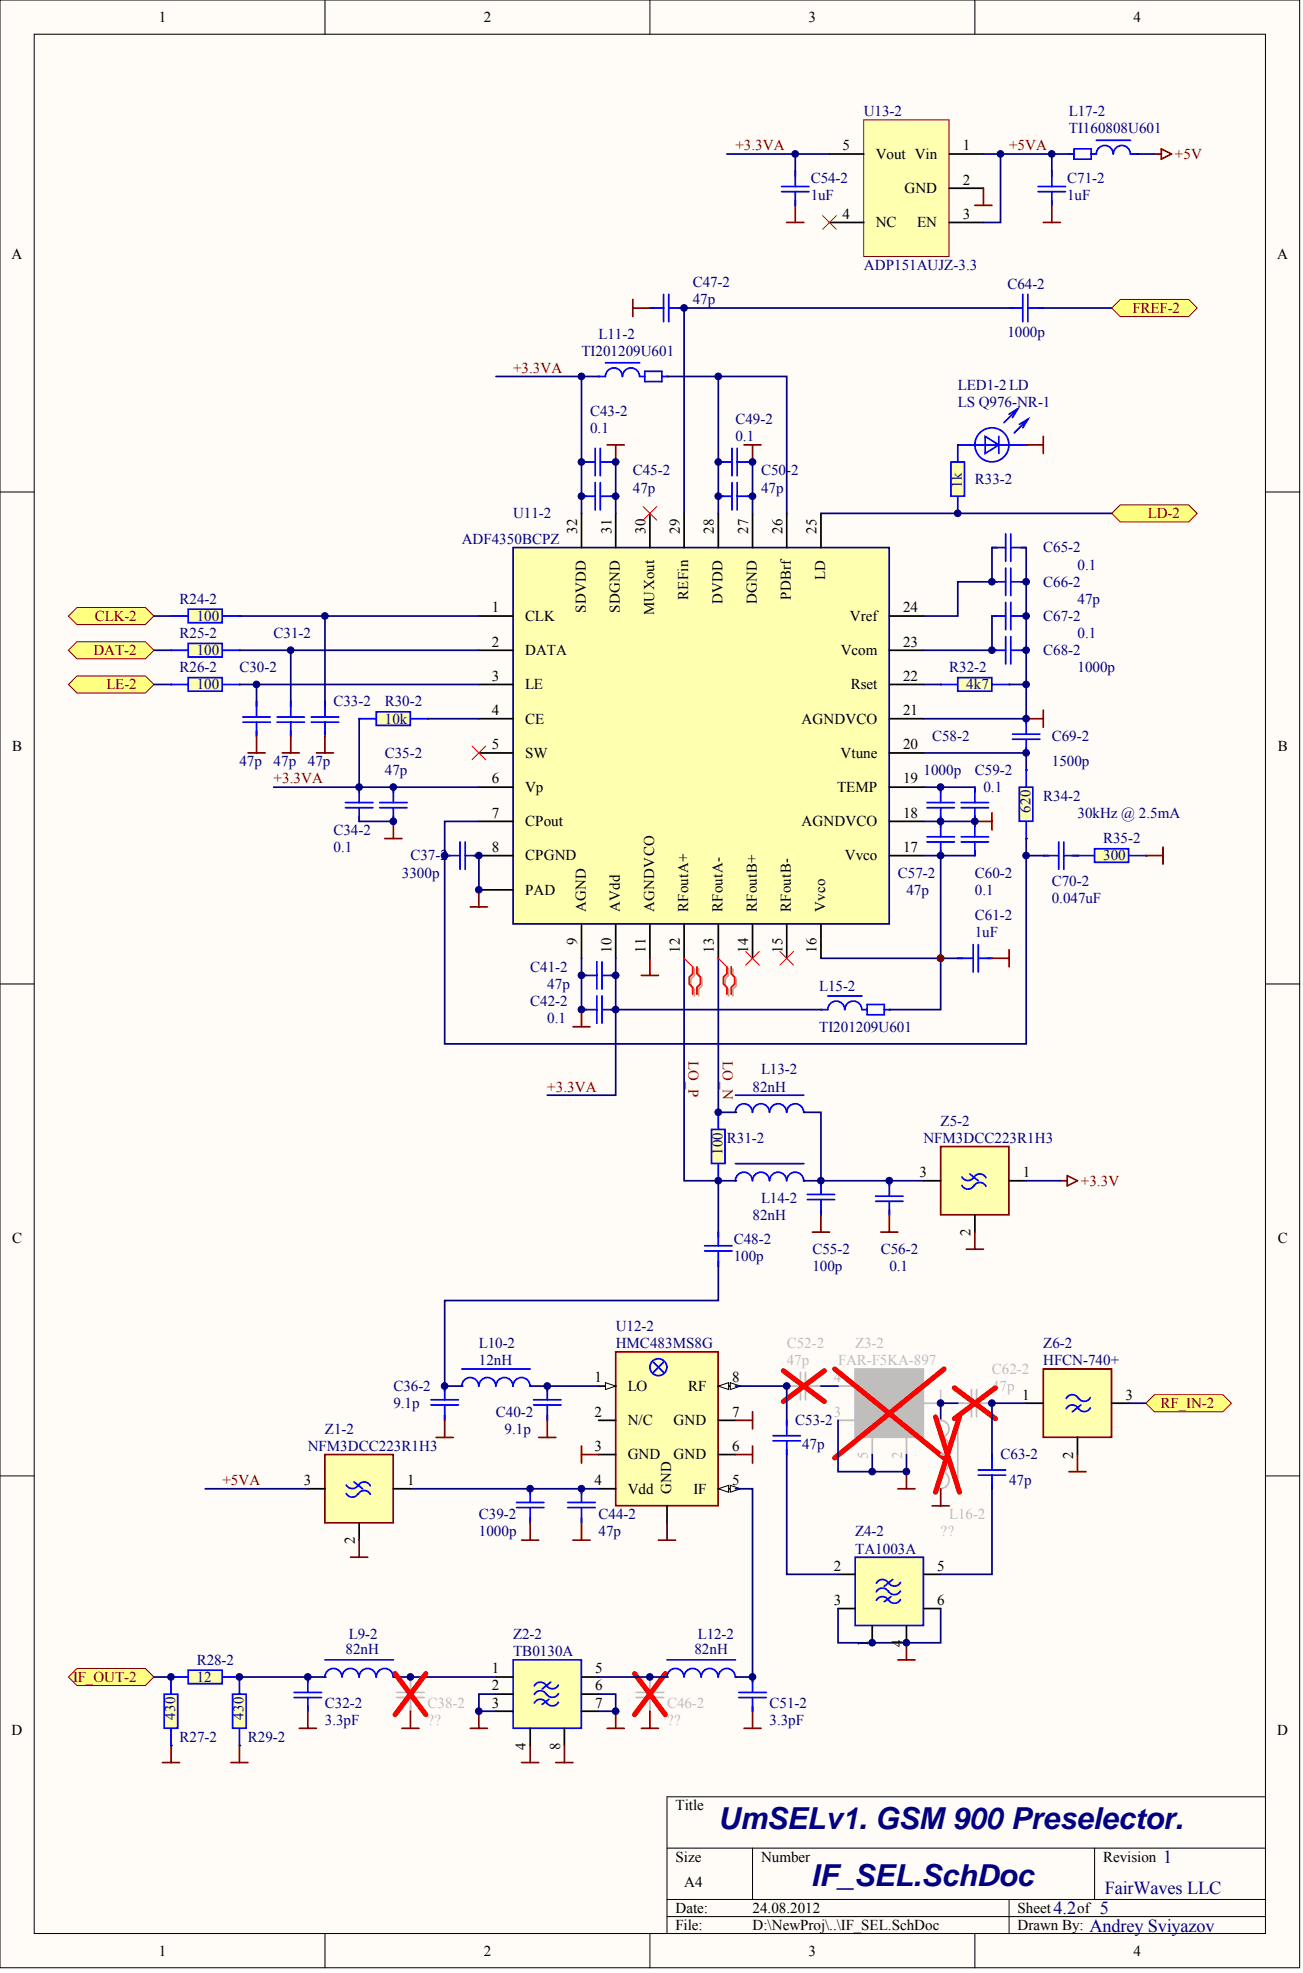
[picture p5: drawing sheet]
<svg xmlns="http://www.w3.org/2000/svg" width="322mm" height="487mm" viewBox="0 0 322 487" stroke-linecap="round" stroke-linejoin="round" font-family="sans-serif">
<defs><g id="words">
<g font-size="7.5" fill="#000080">
<text x="177.4" y="451.7">UmSELv1. GSM 900 Preselector.</text>
<text x="200.2" y="465.6">IF_SEL.SchDoc</text>
</g>
<g font-size="4.5" fill="#000080">
<text x="287.2" y="460">1</text>
<text x="272.8" y="467.7">FairWaves LLC</text>
<text x="260.1" y="472.7">4.2</text>
<text x="271.5" y="472.7">5</text>
<text x="269" y="476.9">Andrey Sviyazov</text>
</g>
<g font-size="3.7">
<text x="39.2" y="5.4">1</text>
<text x="119.4" y="5.4">2</text>
<text x="199.7" y="5.4">3</text>
<text x="279.9" y="5.4">4</text>
<text x="208" y="37.1">5</text>
<text x="216.2" y="39.2">Vout Vin</text>
<text x="237.8" y="37.1">1</text>
<text x="223.3" y="47.7">GND</text>
<text x="237.8" y="45.6">2</text>
<text x="208" y="54">4</text>
<text x="216.2" y="56.1">NC</text>
<text x="226.4" y="56.1">EN</text>
<text x="237.8" y="54">3</text>
<text x="2.9" y="64">A</text>
<text x="315.4" y="64">A</text>
<text x="142.5" y="131.8" transform="rotate(-90 142.5 131.8)">32</text>
<text x="151" y="131.8" transform="rotate(-90 151 131.8)">31</text>
<text x="159.4" y="131.8" transform="rotate(-90 159.4 131.8)">30</text>
<text x="167.8" y="131.8" transform="rotate(-90 167.8 131.8)">29</text>
<text x="176.3" y="131.8" transform="rotate(-90 176.3 131.8)">28</text>
<text x="184.7" y="131.8" transform="rotate(-90 184.7 131.8)">27</text>
<text x="193.2" y="131.8" transform="rotate(-90 193.2 131.8)">26</text>
<text x="201.6" y="131.8" transform="rotate(-90 201.6 131.8)">25</text>
<text x="203.7" y="143.2" transform="rotate(-90 203.7 143.2)">LD</text>
<text x="170" y="148.1" transform="rotate(-90 170 148.1)">REFin</text>
<text x="178.4" y="149.2" transform="rotate(-90 178.4 149.2)">DVDD</text>
<text x="186.9" y="149.2" transform="rotate(-90 186.9 149.2)">DGND</text>
<text x="195.3" y="148.1" transform="rotate(-90 195.3 148.1)">PDBrf</text>
<text x="121.5" y="151.2">1</text>
<text x="129.6" y="153.3">CLK</text>
<text x="144.6" y="151.3" transform="rotate(-90 144.6 151.3)">SDVDD</text>
<text x="153.1" y="151.3" transform="rotate(-90 153.1 151.3)">SDGND</text>
<text x="161.5" y="151.9" transform="rotate(-90 161.5 151.9)">MUXout</text>
<text x="209.8" y="153.3">Vref</text>
<text x="223" y="151.2">24</text>
<text x="121.5" y="159.7">2</text>
<text x="129.6" y="161.8">DATA</text>
<text x="207.6" y="161.8">Vcom</text>
<text x="223" y="159.7">23</text>
<text x="121.5" y="168.1">3</text>
<text x="129.6" y="170.2">LE</text>
<text x="210.1" y="170.2">Rset</text>
<text x="223" y="168.1">22</text>
<text x="121.5" y="176.6">4</text>
<text x="129.6" y="178.7">CE</text>
<text x="197.9" y="178.7">AGNDVCO</text>
<text x="223" y="176.6">21</text>
<text x="3" y="185.5">B</text>
<text x="121.5" y="185">5</text>
<text x="223" y="185">20</text>
<text x="315.5" y="185.5">B</text>
<text x="129.6" y="187.1">SW</text>
<text x="207.6" y="187.1">Vtune</text>
<text x="121.5" y="193.5">6</text>
<text x="129.6" y="195.6">Vp</text>
<text x="206.7" y="195.6">TEMP</text>
<text x="223" y="193.5">19</text>
<text x="121.5" y="201.9">7</text>
<text x="223" y="201.9">18</text>
<text x="129.6" y="204">CPout</text>
<text x="197.9" y="204">AGNDVCO</text>
<text x="121.5" y="210.4">8</text>
<text x="129.6" y="212.5">CPGND</text>
<text x="208.6" y="212.5">Vvco</text>
<text x="223" y="210.4">17</text>
<text x="129.6" y="220.9">PAD</text>
<text x="144.6" y="225.2" transform="rotate(-90 144.6 225.2)">AGND</text>
<text x="153.1" y="225.2" transform="rotate(-90 153.1 225.2)">AVdd</text>
<text x="161.5" y="225.2" transform="rotate(-90 161.5 225.2)">AGNDVCO</text>
<text x="170" y="225.2" transform="rotate(-90 170 225.2)">RFoutA+</text>
<text x="178.4" y="225.2" transform="rotate(-90 178.4 225.2)">RFoutA-</text>
<text x="186.9" y="225.2" transform="rotate(-90 186.9 225.2)">RFoutB+</text>
<text x="195.3" y="225.2" transform="rotate(-90 195.3 225.2)">RFoutB-</text>
<text x="203.7" y="225.2" transform="rotate(-90 203.7 225.2)">Vvco</text>
<text x="142.5" y="233.5" transform="rotate(-90 142.5 233.5)">9</text>
<text x="151" y="235.4" transform="rotate(-90 151 235.4)">10</text>
<text x="159.4" y="235.4" transform="rotate(-90 159.4 235.4)">11</text>
<text x="167.8" y="235.4" transform="rotate(-90 167.8 235.4)">12</text>
<text x="176.3" y="235.4" transform="rotate(-90 176.3 235.4)">13</text>
<text x="184.7" y="235.4" transform="rotate(-90 184.7 235.4)">14</text>
<text x="193.2" y="235.4" transform="rotate(-90 193.2 235.4)">15</text>
<text x="201.6" y="235.4" transform="rotate(-90 201.6 235.4)">16</text>
<text x="227" y="290.6">3</text>
<text x="252.5" y="290.6">1</text>
<text x="239.6" y="305.3" transform="rotate(-90 239.6 305.3)">2</text>
<text x="3" y="307">C</text>
<text x="315.5" y="307">C</text>
<text x="146.8" y="341.4">1</text>
<text x="180.7" y="341.4">8</text>
<text x="155" y="343.5">LO</text>
<text x="169.9" y="343.5">RF</text>
<text x="252.4" y="345.6">1</text>
<text x="277.9" y="345.6">3</text>
<text x="146.8" y="349.8">2</text>
<text x="155" y="351.9">N/C</text>
<text x="166.3" y="351.9">GND</text>
<text x="180.7" y="349.8">7</text>
<text x="146.8" y="358.3">3</text>
<text x="180.7" y="358.3">6</text>
<text x="155" y="360.4">GND</text>
<text x="166.3" y="360.4">GND</text>
<text x="265" y="360.2" transform="rotate(-90 265 360.2)">2</text>
<text x="75" y="366.7">3</text>
<text x="100.5" y="366.7">1</text>
<text x="146.8" y="366.7">4</text>
<text x="155" y="368.8">Vdd</text>
<text x="165.7" y="368.9" transform="rotate(-90 165.7 368.9)">GND</text>
<text x="171.2" y="368.8">IF</text>
<text x="180.7" y="366.7">5</text>
<text x="87.6" y="381.4" transform="rotate(-90 87.6 381.4)">2</text>
<text x="205.9" y="387.8">2</text>
<text x="231.4" y="387.8">5</text>
<text x="205.9" y="396.3">3</text>
<text x="231.4" y="396.3">6</text>
<text x="214.3" y="406.7" transform="rotate(-90 214.3 406.7)">1</text>
<text x="222.7" y="406.7" transform="rotate(-90 222.7 406.7)">4</text>
<text x="121.5" y="413.2">1</text>
<text x="147" y="413.2">5</text>
<text x="121.5" y="417.4">2</text>
<text x="147" y="417.4">6</text>
<text x="121.5" y="421.6">3</text>
<text x="147" y="421.6">7</text>
<text x="2.9" y="428.5">D</text>
<text x="315.4" y="428.5">D</text>
<text x="129.8" y="432.1" transform="rotate(-90 129.8 432.1)">4</text>
<text x="138.3" y="432.1" transform="rotate(-90 138.3 432.1)">8</text>
<text x="166.8" y="447">Title</text>
<text x="166.8" y="459.7">Size</text>
<text x="187.9" y="459.7">Number</text>
<text x="272.4" y="459.7">Revision</text>
<text x="168.9" y="466">A4</text>
<text x="166.8" y="472.3">Date:</text>
<text x="185.8" y="472.3">24.08.2012</text>
<text x="251.3" y="472.3">Sheet</text>
<text x="266" y="472.3">of</text>
<text x="166.8" y="476.6">File:</text>
<text x="185.8" y="476.6">D:\NewProj\..\IF_SEL.SchDoc</text>
<text x="251.3" y="476.6">Drawn By:</text>
<text x="39.2" y="482.9">1</text>
<text x="119.4" y="482.9">2</text>
<text x="199.7" y="482.9">3</text>
<text x="279.9" y="482.9">4</text>
</g>
<g font-size="3.7" fill="#000080">
<text x="213.3" y="28.7">U13-2</text>
<text x="263.9" y="28.7">L17-2</text>
<text x="263.9" y="32.9">TI160808U601</text>
<text x="200.2" y="45.1">C54-2</text>
<text x="263.5" y="45.1">C71-2</text>
<text x="200.2" y="49.4">1uF</text>
<text x="263.5" y="49.4">1uF</text>
<text x="171" y="70.9">C47-2</text>
<text x="213.3" y="66.7">ADP151AUJZ-3.3</text>
<text x="248.7" y="71.3">C64-2</text>
<text x="171" y="75.1">47p</text>
<text x="147.8" y="83.6">L11-2</text>
<text x="248.7" y="83.2">1000p</text>
<text x="143.6" y="87.8">TI201209U601</text>
<text x="236.5" y="96.3">LED1-2LD</text>
<text x="236.5" y="100.5">LS Q976-NR-1</text>
<text x="145.7" y="102.6">C43-2</text>
<text x="145.7" y="106.8">0.1</text>
<text x="181.6" y="104.7">C49-2</text>
<text x="181.6" y="109">0.1</text>
<text x="156.3" y="117.4">C45-2</text>
<text x="187.9" y="117.4">C50-</text>
<text x="195.3" y="117.4">2</text>
<text x="240.7" y="119.5">R33-2</text>
<text x="156.3" y="121.6">47p</text>
<text x="187.9" y="121.6">47p</text>
<text x="237.5" y="120.4" transform="rotate(-90 237.5 120.4)">1k</text>
<text x="126.7" y="128">U11-2</text>
<text x="114" y="134.3">ADF4350BCPZ</text>
<text x="257.6" y="136.4">C65-2</text>
<text x="266.1" y="140.6">0.1</text>
<text x="44.3" y="149.1">R24-2</text>
<text x="257.6" y="144.9">C66-2</text>
<text x="266.1" y="149.1">47p</text>
<text x="48.6" y="153.3">100</text>
<text x="257.6" y="153.3">C67-2</text>
<text x="44.3" y="157.5">R25-2</text>
<text x="48.6" y="161.8">100</text>
<text x="67.6" y="157.5">C31-2</text>
<text x="257.6" y="161.8">C68-2</text>
<text x="266.1" y="157.5">0.1</text>
<text x="44.3" y="166">R26-2</text>
<text x="59.1" y="166">C30-2</text>
<text x="234.4" y="166">R32-2</text>
<text x="266.1" y="166">1000p</text>
<text x="48.6" y="170.2">100</text>
<text x="238.6" y="170.2">4k7</text>
<text x="82.3" y="174.4">C33-2</text>
<text x="95" y="174.4">R30-2</text>
<text x="95" y="178.7">10k</text>
<text x="230.2" y="182.9">C58-2</text>
<text x="259.7" y="182.9">C69-2</text>
<text x="59.1" y="189.2">47p</text>
<text x="67.6" y="189.2">47p</text>
<text x="76" y="189.2">47p</text>
<text x="95" y="187.1">C35-2</text>
<text x="95" y="191.3">47p</text>
<text x="228" y="191.3">1000p</text>
<text x="240.7" y="191.3">C59-2</text>
<text x="259.7" y="189.2">1500p</text>
<text x="242.8" y="195.6">0.1</text>
<text x="257.6" y="197.7">R34-2</text>
<text x="254.4" y="200.7" transform="rotate(-90 254.4 200.7)">620</text>
<text x="266.1" y="201.9">30kHz @ 2.5mA</text>
<text x="82.3" y="206.1">C34-2</text>
<text x="272.4" y="208.3">R35-2</text>
<text x="82.3" y="210.4">0.1</text>
<text x="101.4" y="212.5">C37-2</text>
<text x="272.4" y="212.5">300</text>
<text x="99.2" y="216.7">3300p</text>
<text x="221.7" y="216.7">C57-2</text>
<text x="223.8" y="220.9">47p</text>
<text x="240.7" y="216.7">C60-2</text>
<text x="240.7" y="220.9">0.1</text>
<text x="259.7" y="218.8">C70-2</text>
<text x="240.7" y="227.3">C61-2</text>
<text x="259.7" y="223">0.047uF</text>
<text x="240.7" y="231.5">1uF</text>
<text x="130.9" y="239.9">C41-2</text>
<text x="135.1" y="244.2">47p</text>
<text x="202.3" y="244.6">L15-2</text>
<text x="130.9" y="248.4">C42-2</text>
<text x="135.1" y="252.6">0.1</text>
<text x="202.3" y="254.7">TI201209U601</text>
<text x="185.8" y="269.5">82nH</text>
<text x="187.9" y="265.3">L13-2</text>
<text x="232.3" y="278">Z5-2</text>
<text x="178.4" y="285.2" transform="rotate(-90 178.4 285.2)">100</text>
<text x="179.5" y="282.2">R31-2</text>
<text x="228" y="282.2">NFM3DCC223R1H3</text>
<text x="187.9" y="297">L14-2</text>
<text x="185.8" y="301.2">82nH</text>
<text x="181.2" y="307.1">C48-2</text>
<text x="181.2" y="311.4">100p</text>
<text x="200.6" y="309.7">C55-2</text>
<text x="217.5" y="309.7">C56-2</text>
<text x="200.6" y="313.9">100p</text>
<text x="219.6" y="313.9">0.1</text>
<text x="152" y="328.7">U12-2</text>
<text x="118.2" y="332.9">L10-2</text>
<text x="152" y="332.9">HMC483MS8G</text>
<text x="257.6" y="332.9">Z6-2</text>
<text x="118.2" y="337.1">12nH</text>
<text x="257.6" y="337.1">HFCN-740+</text>
<text x="97.1" y="343.5">C36-2</text>
<text x="97.1" y="347.7">9.1p</text>
<text x="122.5" y="349.8">C40-2</text>
<text x="196.4" y="351.9">C53-2</text>
<text x="76" y="358.3">NFM3DCC223R1H3</text>
<text x="80.2" y="354">Z1-2</text>
<text x="124.6" y="354">9.1p</text>
<text x="198.1" y="357.8">47p</text>
<text x="247" y="360.4">C63-2</text>
<text x="249.2" y="366.7">47p</text>
<text x="118.2" y="375.2">C39-2</text>
<text x="147.8" y="375.2">C44-2</text>
<text x="118.2" y="379.4">1000p</text>
<text x="147.8" y="379.4">47p</text>
<text x="211.2" y="379.4">Z4-2</text>
<text x="211.2" y="383.6">TA1003A</text>
<text x="86.1" y="404.7">L9-2</text>
<text x="126.7" y="404.7">Z2-2</text>
<text x="172.3" y="404.7">L12-2</text>
<text x="48.6" y="411.1">R28-2</text>
<text x="85.3" y="408.5">82nH</text>
<text x="126.7" y="409">TB0130A</text>
<text x="171.5" y="408.5">82nH</text>
<text x="48.6" y="415.3">12</text>
<text x="43.3" y="424.7" transform="rotate(-90 43.3 424.7)">430</text>
<text x="60.2" y="424.7" transform="rotate(-90 60.2 424.7)">430</text>
<text x="80.2" y="421.6">C32-2</text>
<text x="80.2" y="425.9">3.3pF</text>
<text x="190" y="421.6">C51-2</text>
<text x="190" y="425.9">3.3pF</text>
<text x="44.3" y="430.1">R27-2</text>
<text x="61.2" y="430.1">R29-2</text>
</g>
<g font-size="3.7" fill="#800000">
<text x="181.6" y="37.1">+3.3VA</text>
<text x="249.2" y="37.1">+5VA</text>
<text x="290.1" y="39.2">+5V</text>
<text x="279.6" y="77.3">FREF-2</text>
<text x="126.7" y="92">+3.3VA</text>
<text x="283.4" y="128">LD-2</text>
<text x="23.4" y="153.3">CLK-2</text>
<text x="23.1" y="161.8">DAT-2</text>
<text x="26.3" y="170.2">LE-2</text>
<text x="67.6" y="193.5">+3.3VA</text>
<text x="170" y="262" transform="rotate(90 170 262)">LO_P</text>
<text x="178.4" y="262" transform="rotate(90 178.4 262)">LO_N</text>
<text x="135.1" y="269.5">+3.3VA</text>
<text x="266.9" y="292.8">+3.3V</text>
<text x="286.6" y="347.7">RF_IN-2</text>
<text x="54.9" y="366.7">+5VA</text>
<text x="18" y="415.3">IF_OUT-2</text>
</g>
<g font-size="3.7" fill="#bfbebc">
<text x="194.3" y="332.9">C52-2</text>
<text x="211.2" y="332.9">Z3-2</text>
<text x="194.3" y="337.1">47p</text>
<text x="205.9" y="341.4">4</text>
<text x="206.9" y="337.1">FAR-F5KA-897</text>
<text x="244.9" y="339.2">C62-2</text>
<text x="231.4" y="345.6">1</text>
<text x="244.9" y="343.5">47p</text>
<text x="205.9" y="349.8">3</text>
<text x="214.3" y="360.2" transform="rotate(-90 214.3 360.2)">5</text>
<text x="222.7" y="360.2" transform="rotate(-90 222.7 360.2)">2</text>
<text x="234.4" y="375.2">L16-2</text>
<text x="232.3" y="379.4">??</text>
<text x="105.6" y="421.6">C38-2</text>
<text x="105.6" y="425.9">??</text>
<text x="164.7" y="421.6">C46-2</text>
<text x="164.7" y="425.9">??</text>
</g>
</g></defs>
<g fill="#fffcf8" stroke="#000" stroke-width=".25">
<path d="M0 0h320.9v485.9h-320.9z"/>
<path d="M8.4 8.5h304.1v468.9h-304.1z"/>
</g>
<g fill="none" stroke="#000" stroke-width=".25">
<path d="M80.2 0v8.5M160.5 0v8.5M240.7 0v8.5M0 121.5h8.4M312.5 121.5h8.5M0 243h8.4M312.5 243h8.5M0 364.5h8.4M312.5 364.5h8.5M164.7 456.4h147.8M185.8 456.4v12.6M270.3 456.4v12.6"/>
<path d="M312.5 443.7h-147.8v33.8M80.2 477.5v8.4M160.5 477.5v8.4M164.7 469h147.8M164.7 473.3h147.8M240.7 477.5v8.4M249.2 469v8.5"/>
</g>
<circle cx="232.2" cy="236.6" r=".82" fill="#000080" stroke="#000080" stroke-width=".25"/>
<path d="M221.7 409.9h4.2M223.8 405.6v4.3" fill="none" stroke="#800000" stroke-width=".42"/>
<path d="M206.9 397.2v8.4h25.4v-8.4" fill="none" stroke="#000080" stroke-width=".42"/>
<path d="M177.4 304.2v1.3M177.4 311.4v1.3M76 414.1v1.3M76 421.3v1.3" fill="none" stroke="#000" stroke-width=".42"/>
<g fill="none" stroke="#00f" stroke-width=".42">
<path d="M174 308.9h6.7M174 307.6h6.7M177.4 304.2v3.4M177.4 308.9v3.8M72.6 417.9h6.8M72.6 419.2h6.8M76 414.1v3.8M76 419.2v3.4M80.2 409.9h16.9M88.6 414.1a2.09 2.09 0 0 0-2-2.1 2.09 2.09 0 0 0-2.1 2.1 2.11 2.11 0 0 0-2.2-2.1 2.11 2.11 0 0 0-2.1 2.1M92.9 414.1a2.09 2.09 0 0 0-2.1-2.1 2.09 2.09 0 0 0-2.1 2.1M97.1 414.1a2.09 2.09 0 0 0-2.1-2.1 2.09 2.09 0 0 0-2.1 2.1"/>
<path d="M164.7 409.9h16.9M173.1 414.1a2.09 2.09 0 0 0-2.1-2.1 2.09 2.09 0 0 0-2.1 2.1 2.11 2.11 0 0 0-2.1-2.1 2.11 2.11 0 0 0-2.1 2.1M181.5 414.1a2.11 2.11 0 0 0-2.1-2.1 2.11 2.11 0 0 0-2.1 2.1 2.09 2.09 0 0 0-2.1-2.1 2.09 2.09 0 0 0-2.1 2.1"/>
</g>
<path d="M157.1 417.9h6.8M157.1 419.2h6.8M160.5 414.1v3.8M160.5 419.2v3.4" fill="none" stroke="#bfbebc" stroke-width=".42"/>
<path d="M156.7 413.3l7.6 10.1M164.3 413.3l-7.6 10.1" fill="none" stroke="#f00" stroke-width="1.3"/>
<g fill="#000">
<circle cx="80.2" cy="414.1" r=".21"/>
<circle cx="97.1" cy="414.1" r=".21"/>
<circle cx="164.7" cy="414.1" r=".21"/>
<circle cx="181.6" cy="414.1" r=".21"/>
</g>
<path d="M152 333.8h25.3v38h-25.3z" fill="#ffffb0" stroke="#800000" stroke-width=".42"/>
<path d="M147.8 359.2h4.2M177.4 367.6h4.2" fill="none" stroke="#000" stroke-width=".42"/>
<g fill="#fffcf8" stroke="#000" stroke-width=".25">
<path d="M177.4 367.6l2.5-.8v1.7z"/>
<path d="M180.3 366.8l2.6 .8-2.6 .9z"/>
</g>
<path d="M177.4 342.3h4.2" fill="none" stroke="#000" stroke-width=".42"/>
<g fill="#fffcf8" stroke="#000" stroke-width=".25">
<path d="M177.4 342.3l2.5-.9v1.7z"/>
<path d="M180.3 341.4l2.6 .9-2.6 .8z"/>
</g>
<path d="M147.8 342.3h4.2M177.4 359.2h4.2M177.4 350.7h4.2" fill="none" stroke="#000" stroke-width=".42"/>
<path d="M149.5 341.4l2.5 .9-2.5 .8z" fill="#fffcf8" stroke="#000" stroke-width=".25"/>
<g fill="none" stroke="#00f" stroke-width=".42">
<path d="M114 338h16.9M161.3 336.4l2.6 2.5M163.9 336.4l-2.6 2.5M106.4 346.9h6.8M106.4 345.6h6.8M109.8 342.3v3.3M109.8 346.9v3.8M118.2 342.3a2.09 2.09 0 0 0-2.1-2.1 2.09 2.09 0 0 0-2.1 2.1M122.4 342.3a2.09 2.09 0 0 0-2.1-2.1 2.09 2.09 0 0 0-2.1 2.1M130.9 342.3a2.11 2.11 0 0 0-2.1-2.1 2.11 2.11 0 0 0-2.2 2.1 2.09 2.09 0 0 0-2-2.1 2.09 2.09 0 0 0-2.1 2.1M131.8 346.9h6.7M131.8 345.6h6.7"/>
<path d="M135.1 342.3v3.3M135.1 346.9v3.8M127.5 372.3h6.8M127.5 371h6.8M130.9 367.6v3.4M130.9 372.3v3.8M140.2 372.3h6.8M140.2 371h6.8M143.6 367.6v3.4M143.6 372.3v3.8"/>
<circle cx="162.6" cy="337.6" r="2.09"/>
</g>
<path d="M109.8 342.3v1.2M109.8 349.4v1.3M135.1 342.3v1.2M135.1 349.4v1.3M147.8 350.7h4.2M130.9 367.6v1.3M130.9 374.8v1.3M143.6 367.6v1.3M143.6 374.8v1.3M147.8 367.6h4.2M164.7 371.8v4.3" fill="none" stroke="#000" stroke-width=".42"/>
<path d="M197.6 338.9v6.7M198.9 338.9v6.7M194.3 342.3h3.3M198.9 342.3h3.8" fill="none" stroke="#bfbebc" stroke-width=".42"/>
<path d="M193.4 338.5l10.2 7.6M203.6 338.5l-10.2 7.6" fill="none" stroke="#f00" stroke-width="1.3"/>
<g fill="#000">
<circle cx="114" cy="342.3" r=".21"/>
<circle cx="130.9" cy="342.3" r=".21"/>
</g>
<g fill="none" stroke="#800000" stroke-width=".42">
<path d="M107.7 354.9h4.2M109.8 350.7v4.2M133 354.9h4.2M135.1 350.7v4.2M143.6 357.1v4.2M143.6 359.2h4.2M181.6 359.2h4.2M181.6 350.7h4.2M185.8 348.6v4.2M185.8 357.1v4.2M130.9 376.1v4.2M143.6 376.1v4.2"/>
<path d="M164.7 376.1v4.2M128.8 380.3h4.2M141.5 380.3h4.2M162.6 380.3h4.2M73.9 426.8h4.2M76 422.6v4.2M128.8 435.2h4.2M130.9 431v4.2M183.7 426.8h4.2M185.8 422.6v4.2"/>
</g>
<path d="M177.4 236.6v38.1h4.2M130.9 342.3h16.9M101.4 367.6h46.4M181.6 367.6h4.2v46.5h-4.2M97.1 414.1h25.4" fill="none" stroke="#000080" stroke-width=".42"/>
<path d="M126.7 135.2h92.9v92.9h-92.9z" fill="#ffffb0" stroke="#000080" stroke-width=".42"/>
<g fill="none" stroke="#000" stroke-width=".42">
<path d="M143.6 126.8v8.4M152 126.8v8.4M160.5 126.8v8.4M168.9 126.8v8.4M177.4 126.8v8.4M185.8 126.8v8.4M194.3 126.8v8.4M202.7 126.8v8.4M118.2 152.1h8.5M219.6 152.1h8.4M118.2 169h8.5M118.2 160.6h8.5"/>
<path d="M118.2 177.5h8.5M219.6 169h8.4M219.6 160.6h8.4M219.6 177.5h8.4M118.2 185.9h8.5M118.2 194.4h8.5M219.6 185.9h8.4M219.6 194.4h8.4M118.2 202.8h8.5M118.2 211.3h8.5M118.2 219.7h8.5M219.6 202.8h8.4"/>
<path d="M219.6 211.3h8.4M143.6 228.2v8.4M152 228.2v8.4M160.5 228.2v8.4M168.9 228.2v8.4M177.4 228.2v8.4M185.8 228.2v8.4M194.3 228.2v8.4M202.7 228.2v8.4"/>
</g>
<path d="M126.7 409.9h16.8v16.8h-16.8z" fill="#ffffb0" stroke="#00f" stroke-width=".42"/>
<path d="M122.5 418.3h4.2M122.5 414.1h4.2M143.6 418.3h4.2M143.6 414.1h4.2M185.8 414.1v1.3M122.5 422.6h4.2M130.9 426.8v4.2M139.4 426.8v4.2M143.6 422.6h4.2M185.8 421.3v1.3" fill="none" stroke="#000" stroke-width=".42"/>
<g fill="none" stroke="#00f" stroke-width=".42">
<path d="M42.2 414.1h4.3M54.9 414.1h4.2M131.9 418.4a1.67 1.67 0 0 1 1.5-.9 1.67 1.67 0 0 1 1.5 .9M131.9 416.3a1.67 1.67 0 0 1 1.5-.9 1.67 1.67 0 0 1 1.5 .9M135.6 419.6l-1.7 1.3M136 415.4l-2.1 1.7M137.9 418.2a1.67 1.67 0 0 1-3 0M137.9 416.1a1.67 1.67 0 0 1-3 0M182.4 417.9h6.8M182.4 419.2h6.8M185.8 414.1v3.8M185.8 419.2v3.4"/>
<path d="M131.9 420.5a1.67 1.67 0 0 1 1.5-.9 1.67 1.67 0 0 1 1.5 .9M137.9 420.3a1.67 1.67 0 0 1-3 0"/>
</g>
<path d="M38 414.1h4.2M59.1 414.1h21.1M122.5 418.3h-4.3v4.3h4.3M147.8 418.3h4.2v4.3h-4.2M147.8 414.1h16.9" fill="none" stroke="#000080" stroke-width=".42"/>
<path d="M99.2 426.8h4.3M101.4 422.6v4.2M116.1 426.8h4.3M118.2 422.6v4.2M137.2 435.2h4.3M139.4 431v4.2M149.9 426.8h4.2M152 422.6v4.2M158.4 426.8h4.2M160.5 422.6v4.2" fill="none" stroke="#800000" stroke-width=".42"/>
<path d="M98 417.9h6.7M98 419.2h6.7M101.4 414.1v3.8M101.4 419.2v3.4" fill="none" stroke="#bfbebc" stroke-width=".42"/>
<path d="M97.6 413.3l7.6 10.1M105.2 413.3l-7.6 10.1" fill="none" stroke="#f00" stroke-width="1.3"/>
<g fill="#000">
<circle cx="42.2" cy="414.1" r=".21"/>
<circle cx="59.1" cy="414.1" r=".21"/>
</g>
<path d="M46.5 412.4h8.4v3.3h-8.4z" fill="#ffffb0" stroke="#00f" stroke-width=".42"/>
<path d="M40.1 435.2h4.2M42.2 431v4.2M57 435.2h4.2M59.1 431v4.2" fill="none" stroke="#800000" stroke-width=".42"/>
<g fill="#000">
<circle cx="59.1" cy="414.1" r=".21"/>
<circle cx="59.1" cy="431" r=".21"/>
</g>
<path d="M59.1 414.1v4.2M59.1 426.8v4.2" fill="none" stroke="#00f" stroke-width=".42"/>
<path d="M57.4 418.3h3.4v8.4h-3.4z" fill="#ffffb0" stroke="#00f" stroke-width=".42"/>
<g fill="#000">
<circle cx="42.2" cy="414.1" r=".21"/>
<circle cx="42.2" cy="431" r=".21"/>
</g>
<path d="M42.2 414.1v4.2M42.2 426.8v4.2" fill="none" stroke="#00f" stroke-width=".42"/>
<path d="M40.5 418.3h3.4v8.4h-3.4z" fill="#ffffb0" stroke="#00f" stroke-width=".42"/>
<path d="M211.2 338h16.8v16.9h-16.8z" fill="#bfbebc" stroke="#bfbebc" stroke-width=".42"/>
<g fill="none" stroke="#bfbebc" stroke-width=".42">
<path d="M206.9 350.7h4.3M206.9 342.3h4.3M215.4 354.9v4.3M218.8 343.5l2.1 1.7M219.2 347.8l1.7 1.2M219.8 346.6a1.67 1.67 0 0 1 1.5-1 1.67 1.67 0 0 1 1.5 1M219.8 344.5a1.67 1.67 0 0 1 1.5-1 1.67 1.67 0 0 1 1.5 1M219.8 348.7a1.67 1.67 0 0 1 1.5-.9 1.67 1.67 0 0 1 1.5 .9M219.8 346.4a1.67 1.67 0 0 1-3 0M219.8 344.3a1.67 1.67 0 0 1-3 0M219.8 348.5a1.67 1.67 0 0 1-3 0M223.8 354.9v4.3"/>
<path d="M228 346.5h4.3"/>
</g>
<path d="M206.1 338l27 22M233.1 338l-27 22" fill="none" stroke="#f00" stroke-width="1.3"/>
<path d="M221.7 367.6h4.2M223.8 363.4v4.2" fill="none" stroke="#800000" stroke-width=".42"/>
<path d="M206.9 350.7v12.7h16.9v-4.2M215.4 359.2v4.2" fill="none" stroke="#000080" stroke-width=".42"/>
<path d="M211.2 384.5h16.8v16.9h-16.8z" fill="#ffffb0" stroke="#00f" stroke-width=".42"/>
<path d="M206.9 397.2h4.3M206.9 388.7h4.3M228 397.2h4.3M228 388.7h4.3M215.4 401.4v4.2M223.8 401.4v4.2" fill="none" stroke="#000" stroke-width=".42"/>
<path d="M216.4 393.1a1.67 1.67 0 0 1 1.5-1 1.67 1.67 0 0 1 1.5 1M216.4 390.9a1.67 1.67 0 0 1 1.5-.9 1.67 1.67 0 0 1 1.5 1M216.4 395.2a1.67 1.67 0 0 1 1.5-1 1.67 1.67 0 0 1 1.5 1M220 394.2l-1.7 1.3M220.4 390l-2.1 1.7M222.3 392.9a1.67 1.67 0 0 1-2.9 0M222.3 390.7a1.67 1.67 0 0 1-2.9 .1M222.3 395a1.67 1.67 0 0 1-2.9 0" fill="none" stroke="#00f" stroke-width=".42"/>
<path d="M181.6 342.3h12.7v8.4M194.3 359.2v29.5h12.6" fill="none" stroke="#000080" stroke-width=".42"/>
<g fill="#ffff80" stroke="#800000" stroke-width=".25">
<path d="M285.1 344.4h16.8l2.2 2.1-2.2 2.1h-16.8l-2.2-2.1z" fill-rule="evenodd"/>
<path d="M19 150h16.9l2.1 2.1-2.1 2.1h-16.9l-2.1-2.1z" fill-rule="evenodd"/>
<path d="M19 158.5h16.9l2.1 2.1-2.1 2.1h-16.9l-2.1-2.1z" fill-rule="evenodd"/>
<path d="M19 166.9h16.9l2.1 2.1-2.1 2.1h-16.9l-2.1-2.1z" fill-rule="evenodd"/>
<path d="M276.6 124.7h16.9l2.1 2.1-2.1 2.1h-16.9l-2.1-2.1z" fill-rule="evenodd"/>
<path d="M276.6 73.9h16.9l2.1 2.2-2.1 2.1h-16.9l-2.1-2.1z" fill-rule="evenodd"/>
</g>
<path d="M236.5 346.5h3.4M239.9 343.1v6.8M241.1 346.5h3.8M241.1 343.1v6.8" fill="none" stroke="#bfbebc" stroke-width=".42"/>
<path d="M235.6 342.7l10.2 7.6M245.8 342.7l-10.2 7.6" fill="none" stroke="#f00" stroke-width="1.3"/>
<path d="M249.2 76.1h1.2M256.3 76.1h1.3M194.3 350.7v1.3M194.3 357.9v1.3M244.9 359.2v1.2M244.9 366.4v1.2" fill="none" stroke="#000" stroke-width=".42"/>
<g fill="none" stroke="#00f" stroke-width=".42">
<path d="M249.2 76.1h3.3M252.5 72.7v6.7M253.8 76.1h3.8M253.8 72.7v6.7M236.5 109.9v4.2M236.5 122.5v4.3M190.9 354.5h6.7M190.9 355.8h6.7M194.3 350.7v3.8M194.3 355.8v3.4M244.9 359.2v3.8M241.6 363h6.7"/>
<path d="M241.6 364.2h6.7M244.9 364.2v3.4"/>
</g>
<path d="M249.2 76.1h-80.3v50.7M257.6 76.1h16.9M202.7 126.8h71.8M118.2 211.3v8.4M168.9 236.6v55h8.5v12.6M177.4 312.7v8.4h-67.6v21.2h4.2M202.7 342.3h4.2" fill="none" stroke="#000080" stroke-width=".42"/>
<path d="M116.6 184.2l3.3 3.4M119.9 184.2l-3.3 3.4M184.1 234.9l3.4 3.4M187.5 234.9l-3.4 3.4M192.6 234.9l3.3 3.4M195.9 234.9l-3.3 3.4" fill="none" stroke="#f00" stroke-width=".25"/>
<g fill="none" stroke="#800000" stroke-width=".42">
<path d="M149.9 109.9h4.2M152 109.9v4.2M183.7 109.9h4.2M185.8 109.9v4.2M253.4 177.5h4.2M257.6 175.4v4.2M95 207.1h4.2M97.1 202.8v4.3M118.2 219.7v4.3M240.7 202.8h4.2M244.9 200.7v4.2M116.1 224h4.3"/>
<path d="M160.5 236.6v4.3M158.4 240.9h4.2"/>
</g>
<g fill="#000">
<circle cx="236.5" cy="109.9" r=".21"/>
<circle cx="236.5" cy="126.8" r=".21"/>
</g>
<path d="M234.8 114.1h3.3v8.4h-3.3z" fill="#ffffb0" stroke="#00f" stroke-width=".42"/>
<path d="M158.8 125.1l3.4 3.4M162.2 125.1l-3.4 3.4" fill="none" stroke="#f00" stroke-width=".25"/>
<g fill="none" stroke="#000" stroke-width=".42">
<path d="M143.6 114.1h1.3M150.8 114.1h1.2M177.4 114.1h1.2M184.5 114.1h1.3M143.6 122.5h1.3M150.8 122.5h1.2M177.4 122.5h1.2M184.5 122.5h1.3M88.7 194.4v1.2M97.1 194.4v1.2M88.7 201.6v1.2M97.1 201.6v1.2"/>
<path d="M143.6 240.9h1.3M143.6 249.3h1.3M150.8 240.9h1.2M150.8 249.3h1.2M202.7 291.6v1.2M202.7 298.7v1.3M219.6 291.6v1.2M219.6 298.7v1.3"/>
</g>
<g fill="none" stroke="#00f" stroke-width=".42">
<path d="M143.6 114.1h3.4M147 110.7v6.8M147 119.2v6.7M148.2 110.7v6.8M148.2 119.2v6.7M148.2 114.1h3.8M177.4 114.1h3.3M180.7 110.7v6.8M180.7 119.2v6.7M182 114.1h3.8M182 110.7v6.8M182 119.2v6.7"/>
<path d="M236.5 109.9h16.9M243.2 107.8l3.4 2.1-3.4 2.1zM246.6 107.8v4.2M249.2 102.3l2.1-1.3-1.3 2.1M251.3 101l-3.4 3.4M251.7 104.8l2.1-1.3-1.3 2.1M253.8 103.5l-3.4 3.4M143.6 122.5h3.4M148.2 122.5h3.8M177.4 122.5h3.3M182 122.5h3.8M88.7 177.5h4.2"/>
<path d="M101.4 177.5h4.2M85.3 198.2h6.8M85.3 199.4h6.8M88.7 194.4v3.8M88.7 199.4v3.4M93.8 198.2h6.7M93.8 199.4h6.7M97.1 194.4v3.8M97.1 199.4v3.4M147.4 237.5v6.7M148.7 237.5v6.7M143.6 240.9h3.8"/>
<path d="M143.6 249.3h3.8M147.4 245.9v6.8M148.7 240.9h3.3M148.7 245.9v6.8M148.7 249.3h3.3M199.3 296.2h6.8M199.3 294.9h6.8M202.7 291.6v3.3M202.7 296.2v3.8M216.2 295.4h6.8M216.2 296.6h6.8M219.6 291.6v3.8"/>
<path d="M219.6 296.6v3.4"/>
<circle cx="244.9" cy="109.8" r="4.2"/>
</g>
<path d="M143.6 93v33.8M152 114.1v12.7M185.8 114.1v12.7M177.4 126.8v-33.8h16.9v33.8M88.7 177.5v16.9h-21.1M105.6 177.5h12.6M143.6 236.6v12.7M152 236.6v33.8h-16.9" fill="none" stroke="#000080" stroke-width=".42"/>
<path d="M253.4 109.9h4.2M257.6 107.8v4.2M141.5 253.5h4.2M143.6 249.3v4.2M261.8 291.6h1.7M263.5 290.3l2.6 1.3-2.6 1.2zM200.6 304.2h4.2M202.7 300v4.2M217.5 304.2h4.2M219.6 300v4.2" fill="none" stroke="#800000" stroke-width=".42"/>
<g fill="#000">
<circle cx="236.5" cy="109.9" r=".21"/>
<circle cx="253.4" cy="109.9" r=".21"/>
<circle cx="88.7" cy="177.5" r=".21"/>
<circle cx="105.6" cy="177.5" r=".21"/>
</g>
<path d="M92.9 175.8h8.4v3.3h-8.4z" fill="#ffffb0" stroke="#00f" stroke-width=".42"/>
<path d="M253.4 177.5v1.2M253.4 184.7v1.2M109.8 211.3h1.3M117 211.3h1.2" fill="none" stroke="#000" stroke-width=".42"/>
<path d="M253.4 177.5v3.8M250 181.3h6.8M250 182.5h6.8M253.4 182.5v3.4M253.4 190.1v4.3M109.8 211.3h3.8M113.6 207.9v6.8M114.9 211.3h3.3M114.9 207.9v6.8M253.4 202.8v4.3" fill="none" stroke="#00f" stroke-width=".42"/>
<path d="M88.7 194.4h29.5M228 185.9h25.4v4.2M88.7 202.8h8.4" fill="none" stroke="#000080" stroke-width=".42"/>
<g fill="#000">
<circle cx="253.4" cy="190.1" r=".21"/>
<circle cx="253.4" cy="207.1" r=".21"/>
</g>
<path d="M251.7 194.4h3.3v8.4h-3.3z" fill="#ffffb0" stroke="#00f" stroke-width=".42"/>
<g fill="#000">
<circle cx="232.3" cy="169" r=".21"/>
<circle cx="249.2" cy="169" r=".21"/>
</g>
<path d="M232.3 169h4.2M244.9 169h4.3" fill="none" stroke="#00f" stroke-width=".42"/>
<path d="M236.5 167.3h8.4v3.4h-8.4z" fill="#ffffb0" stroke="#00f" stroke-width=".42"/>
<path d="M244.9 152.1v8.5h-16.9M228 169h4.3M228 194.4h12.7M228 202.8h12.7M228 211.3h12.7M232.3 211.3v25.3h-29.6" fill="none" stroke="#000080" stroke-width=".42"/>
<path d="M244.9 152.1h1.3M252.1 152.1h1.3M244.9 160.6h1.3M252.1 160.6h1.3M232.3 194.4v1.2M240.7 194.4v1.2M232.3 201.6v2.5M232.3 210v1.3M240.7 201.6v2.5M240.7 210v1.3" fill="none" stroke="#000" stroke-width=".42"/>
<g fill="none" stroke="#00f" stroke-width=".42">
<path d="M244.9 152.1h3.4M248.3 148.7v6.8M248.3 157.2v6.8M249.6 148.7v6.8M249.6 157.2v6.8M249.6 152.1h3.8M244.9 160.6h3.4M249.6 160.6h3.8M228.9 198.2h6.7M228.9 199.4h6.7M232.3 194.4v3.8M232.3 199.4v7.2"/>
<path d="M237.3 198.2h6.8M237.3 199.4h6.8M240.7 194.4v3.8M240.7 199.4v7.2M228.9 206.6h6.7M228.9 207.9h6.7M232.3 207.9v3.4M237.3 206.6h6.8M237.3 207.9h6.8M240.7 207.9v3.4M266.1 211.3h4.2M278.7 211.3h4.2"/>
</g>
<g fill="#000">
<circle cx="266.1" cy="211.3" r=".21"/>
<circle cx="282.9" cy="211.3" r=".21"/>
</g>
<path d="M270.3 209.6h8.4v3.3h-8.4z" fill="#ffffb0" stroke="#00f" stroke-width=".42"/>
<path d="M282.9 211.3h4.3M287.2 209.2v4.2" fill="none" stroke="#800000" stroke-width=".42"/>
<path d="M118.2 202.8h-8.4v55h143.6v-50.7M253.4 211.3h4.2M198.5 291.6h4.2" fill="none" stroke="#000080" stroke-width=".42"/>
<path d="M257.6 211.3h1.3M264.8 211.3h1.3" fill="none" stroke="#000" stroke-width=".42"/>
<g fill="none" stroke="#00f" stroke-width=".42">
<path d="M257.6 211.3h3.8M261.4 207.9v6.8M262.7 211.3h3.4M262.7 207.9v6.8M177.4 274.7v4.2M181.6 270.4h16.9M185.8 274.7a2.09 2.09 0 0 0-2.1-2.2 2.09 2.09 0 0 0-2.1 2.2M190 274.7a2.09 2.09 0 0 0-2.1-2.2 2.09 2.09 0 0 0-2.1 2.2M194.2 274.7a2.09 2.09 0 0 0-2.1-2.2 2.09 2.09 0 0 0-2.1 2.2M198.4 274.7a2.09 2.09 0 0 0-2.1-2.2 2.09 2.09 0 0 0-2 2.2M177.4 287.3v4.3M181.6 287.3h16.9"/>
<path d="M185.8 291.6a2.09 2.09 0 0 0-2.1-2.2 2.09 2.09 0 0 0-2.1 2.2M190 291.6a2.09 2.09 0 0 0-2.1-2.2 2.09 2.09 0 0 0-2.1 2.2M194.2 291.6a2.09 2.09 0 0 0-2.1-2.2 2.09 2.09 0 0 0-2.1 2.2M198.4 291.6a2.09 2.09 0 0 0-2.1-2.2 2.09 2.09 0 0 0-2 2.2"/>
</g>
<g fill="#000">
<circle cx="177.4" cy="274.7" r=".21"/>
<circle cx="181.6" cy="274.7" r=".21"/>
<circle cx="198.5" cy="274.7" r=".21"/>
<circle cx="177.4" cy="291.6" r=".21"/>
<circle cx="181.6" cy="291.6" r=".21"/>
<circle cx="198.5" cy="291.6" r=".21"/>
</g>
<path d="M175.7 278.9h3.3v8.4h-3.3z" fill="#ffffb0" stroke="#00f" stroke-width=".42"/>
<path d="M160.5 76.1h1.2M167.7 76.1h1.2" fill="none" stroke="#000" stroke-width=".42"/>
<path d="M160.5 76.1h3.4M163.9 72.7v6.7M165.1 76.1h3.8M165.1 72.7v6.7" fill="none" stroke="#00f" stroke-width=".42"/>
<path d="M156.3 73.9v4.3M156.3 76.1h4.2" fill="none" stroke="#800000" stroke-width=".42"/>
<path d="M236.5 346.5h-4.2v4.2" fill="none" stroke="#000080" stroke-width=".42"/>
<path d="M257.6 338h16.9v16.9h-16.9z" fill="#ffffb0" stroke="#800000" stroke-width=".42"/>
<path d="M63.3 173.2v1.3M71.8 173.2v1.3M80.2 173.2v1.3M63.3 180.4v1.3M71.8 180.4v1.3M80.2 180.4v1.3M253.4 346.5h4.2M266.1 354.9v4.3M274.5 346.5h4.2" fill="none" stroke="#000" stroke-width=".42"/>
<g fill="none" stroke="#00f" stroke-width=".42">
<path d="M60 177h6.7M60 178.3h6.7M63.3 173.2v3.8M63.3 178.3v3.4M68.4 177h6.8M68.4 178.3h6.8M71.8 173.2v3.8M71.8 178.3v3.4M76.9 177h6.7M76.9 178.3h6.7M80.2 173.2v3.8M80.2 178.3v3.4"/>
<path d="M263.3 347.8a1.67 1.67 0 0 1 1.5-.9 1.67 1.67 0 0 1 1.5 1M263.3 345.3a1.67 1.67 0 0 1 1.5-.9 1.67 1.67 0 0 1 1.5 .9M266.9 346.9l-2.1 1.7M269.2 347.6a1.67 1.67 0 0 1-3 .1M269.2 345.1a1.67 1.67 0 0 1-3 0"/>
</g>
<path d="M80.2 152.1v21.1M63.3 169v4.2M71.8 160.6v12.6M244.9 367.6v21.1h-12.6" fill="none" stroke="#000080" stroke-width=".42"/>
<path d="M61.2 185.9h4.3M63.3 181.7v4.2M69.7 185.9h4.2M71.8 181.7v4.2M78.1 185.9h4.2M80.2 181.7v4.2M266.1 359.2v4.2M263.9 363.4h4.3" fill="none" stroke="#800000" stroke-width=".42"/>
<path d="M232.3 283.1h16.8v16.9h-16.8z" fill="#ffffb0" stroke="#800000" stroke-width=".42"/>
<path d="M228 291.6h4.3M249.2 291.6h4.2M240.7 300v4.2" fill="none" stroke="#000" stroke-width=".42"/>
<path d="M239.4 289.9l2.2 1.7M240.5 292.9a1.67 1.67 0 0 1 1.5-.9 1.67 1.67 0 0 1 1.5 .9M240.5 290.8a1.67 1.67 0 0 1 1.5-.9 1.67 1.67 0 0 1 1.5 .9M240.5 292.7a1.67 1.67 0 0 1-3 0M240.5 290.6a1.67 1.67 0 0 1-3 0" fill="none" stroke="#00f" stroke-width=".42"/>
<path d="M122.5 93h25.3M164.7 93h12.7M198.5 274.7h4.2v16.9h25.3M253.4 291.6h8.4M253.4 346.5h-8.5v12.7M278.7 346.5h4.2" fill="none" stroke="#000080" stroke-width=".42"/>
<path d="M238.6 308.5h4.2M240.7 304.2v4.3" fill="none" stroke="#800000" stroke-width=".42"/>
<path d="M19 412h16.9l2.1 2.1-2.1 2.1h-16.9l-2.1-2.1z" fill-rule="evenodd" fill="#ffff80" stroke="#800000" stroke-width=".25"/>
<path d="M249.2 169h4.2M177.4 291.6h4.2" fill="none" stroke="#000080" stroke-width=".42"/>
<path d="M80.2 359.2h16.9v16.8h-16.9z" fill="#ffffb0" stroke="#800000" stroke-width=".42"/>
<path d="M244.9 135.2h1.3M252.1 135.2h1.3M244.9 143.7h1.3M252.1 143.7h1.3M76 367.6h4.2M88.7 376.1v4.2M97.1 367.6h4.3" fill="none" stroke="#000" stroke-width=".42"/>
<g fill="none" stroke="#00f" stroke-width=".42">
<path d="M244.9 135.2h3.4M248.3 131.8v6.8M249.6 131.8v6.8M249.6 135.2h3.8M244.9 143.7h3.4M248.3 140.3v6.7M249.6 143.7h3.8M249.6 140.3v6.7M87.4 365.9l2.1 1.7M88.4 369a1.67 1.67 0 0 1 1.5-1 1.67 1.67 0 0 1 1.5 1M88.4 366.9a1.67 1.67 0 0 1 1.5-1 1.67 1.67 0 0 1 1.5 1M88.5 368.8a1.67 1.67 0 0 1-3 0"/>
<path d="M88.5 366.7a1.67 1.67 0 0 1-3 0"/>
</g>
<path d="M86.6 384.5h4.2M88.7 380.3v4.2" fill="none" stroke="#800000" stroke-width=".42"/>
<path d="M244.9 135.2v8.5h-8.4v8.4h-8.5M253.4 135.2v42.3h-25.4M50.7 367.6h25.3" fill="none" stroke="#000080" stroke-width=".42"/>
<g fill="#bfbebc">
<circle cx="232.3" cy="350.7" r=".21"/>
<circle cx="232.3" cy="367.6" r=".21"/>
</g>
<path d="M232.3 354.9a2.09 2.09 0 0 1 2 2.1 2.09 2.09 0 0 1-2 2.1 2.11 2.11 0 0 1 2 2.1 2.11 2.11 0 0 1-2 2.2M232.3 350.7a2.09 2.09 0 0 1 2 2.1 2.09 2.09 0 0 1-2 2.1M236.5 350.7v16.9M232.3 363.4a2.09 2.09 0 0 1 2 2.1 2.09 2.09 0 0 1-2 2.1" fill="none" stroke="#bfbebc" stroke-width=".42"/>
<path d="M231 349.9l5.9 18.6M236.9 349.9l-5.9 18.6" fill="none" stroke="#f00" stroke-width="1.3"/>
<path d="M230.2 371.8h4.2M232.3 367.6v4.2" fill="none" stroke="#800000" stroke-width=".42"/>
<path d="M213.3 29.6h21v33.7h-21z" fill="#ffffb0" stroke="#800000" stroke-width=".25"/>
<path d="M204.8 38h8.5M234.4 38h8.4M196.4 42.3v1.2M196.4 49.4v1.3M204.8 54.9h8.5M234.4 54.9h8.4M234.4 46.5h8.4M259.7 42.3v1.2M259.7 49.4v1.3M236.5 236.6h1.3M243.7 236.6h1.2" fill="none" stroke="#000" stroke-width=".42"/>
<path d="M179.5 38h16.9M204.8 38h-8.4v4.3M242.8 38h21.1M247 38v16.9h-4.2M259.7 38v4.3M280.8 38h4.3M236.5 236.6h-4.2v12.7h-12.7M152 249.3h50.7" fill="none" stroke="#000080" stroke-width=".42"/>
<path d="M285.1 38h1.6M286.7 36.8l2.6 1.2-2.6 1.3zM194.3 54.9h4.2M196.4 50.7v4.2M240.7 50.7h4.2M242.8 46.5v4.2M257.6 54.9h4.2M259.7 50.7v4.2M244.9 236.6h4.3M249.2 234.5v4.2" fill="none" stroke="#800000" stroke-width=".42"/>
<g fill="none" stroke="#00f" stroke-width=".42">
<path d="M263.9 38h1.3M265.2 36.8h4.2v2.5h-4.2zM270.7 34.7h8.4M274.9 38a2.09 2.09 0 0 0-2.1-2.1 2.09 2.09 0 0 0-2.1 2.1h-1.3M279.1 38a2.09 2.09 0 0 0-2.1-2.1 2.09 2.09 0 0 0-2.1 2.1M279.1 38h1.7M193 46.1h6.7M193 47.3h6.7M196.4 42.3v3.8M196.4 47.3v3.4M256.3 46.1h6.8M256.3 47.3h6.8"/>
<path d="M259.7 42.3v3.8M259.7 47.3v3.4M42.2 152.1h4.3M54.9 152.1h4.2M236.5 236.6h3.8M240.3 233.2v6.8M241.6 236.6h3.3M241.6 233.2v6.8M204.4 245.9h8.4M208.6 249.3a2.09 2.09 0 0 0-2.1-2.1 2.09 2.09 0 0 0-2.1 2.1h-1.7M212.8 249.3a2.09 2.09 0 0 0-2.1-2.1 2.09 2.09 0 0 0-2.1 2.1M212.8 249.3h1.3"/>
<path d="M214.1 248h4.2v2.6h-4.2zM218.3 249.3h1.3"/>
</g>
<g fill="#000">
<circle cx="263.9" cy="38" r=".21"/>
<circle cx="280.8" cy="38" r=".21"/>
<circle cx="42.2" cy="152.1" r=".21"/>
<circle cx="59.1" cy="152.1" r=".21"/>
<circle cx="202.7" cy="249.3" r=".21"/>
<circle cx="219.6" cy="249.3" r=".21"/>
</g>
<path d="M203.1 53.2l3.4 3.4M206.5 53.2l-3.4 3.4M168.9 236.6l2.1 2.1M177.4 236.6l2.1 2.1" fill="none" stroke="#f00" stroke-width=".25"/>
<path d="M171.5 239.2v1.7l-.9 .8v1.7l.9 .8v1.7M172.5 239.2v1.7l.9 .8v1.7l-.9 .8v1.7M179.9 239.2v1.7l-.8 .8v1.7l.8 .8v1.7M181 239.2v1.7l.8 .8v1.7l-.8 .8v1.7" fill="none" stroke="#d0a19e" stroke-width=".42"/>
<path d="M168.9 236.6l2.6 2.6M177.4 236.6l2.5 2.6" fill="none" stroke="#d0a19e" stroke-width=".25"/>
<path d="M171 238.7v1.7l-.8 .9v1.7l.8 .8v1.7M172.1 238.7v1.7l.8 .9v1.7l-.8 .8v1.7M179.5 238.7v1.7l-.9 .9v1.7l.9 .8v1.7M180.5 238.7v1.7l.9 .9v1.7l-.9 .8v1.7" fill="none" stroke="#f00" stroke-width=".42"/>
<circle cx="232.2" cy="236.6" r=".82" fill="#800000" stroke="#800000" stroke-width=".25"/>
<path d="M46.5 150.4h8.4v3.4h-8.4z" fill="#ffffb0" stroke="#00f" stroke-width=".42"/>
<path d="M38 152.1h4.2M59.1 152.1h59.1M38 160.6h4.2M59.1 160.6h59.1" fill="none" stroke="#000080" stroke-width=".42"/>
<g fill="#000">
<circle cx="42.2" cy="160.6" r=".21"/>
<circle cx="59.1" cy="160.6" r=".21"/>
</g>
<path d="M42.2 160.6h4.3M54.9 160.6h4.2" fill="none" stroke="#00f" stroke-width=".42"/>
<path d="M46.5 158.9h8.4v3.3h-8.4z" fill="#ffffb0" stroke="#00f" stroke-width=".42"/>
<path d="M38 169h4.2M59.1 169h59.1" fill="none" stroke="#000080" stroke-width=".42"/>
<g fill="#000">
<circle cx="42.2" cy="169" r=".21"/>
<circle cx="59.1" cy="169" r=".21"/>
</g>
<path d="M42.2 169h4.3M54.9 169h4.2" fill="none" stroke="#00f" stroke-width=".42"/>
<path d="M46.5 167.3h8.4v3.4h-8.4z" fill="#ffffb0" stroke="#00f" stroke-width=".42"/>
<g fill="#000">
<circle cx="147.8" cy="93" r=".21"/>
<circle cx="164.7" cy="93" r=".21"/>
</g>
<path d="M149.5 89.6h8.4M157.9 93a2.09 2.09 0 0 0-2.1-2.2 2.09 2.09 0 0 0-2.1 2.2 2.11 2.11 0 0 0-2.1-2.2 2.11 2.11 0 0 0-2.1 2.2h-1.7M157.9 93h1.3M159.2 91.7h4.2v2.5h-4.2zM163.4 93h1.3" fill="none" stroke="#00f" stroke-width=".42"/>
<g fill="#000080" stroke="#000080" stroke-width=".25">
<circle cx="42.2" cy="414.1" r=".82"/>
<circle cx="59.1" cy="414.1" r=".82"/>
<circle cx="63.3" cy="169" r=".82"/>
<circle cx="71.8" cy="160.5" r=".82"/>
<circle cx="76" cy="414.1" r=".82"/>
<circle cx="80.2" cy="152.1" r=".82"/>
<circle cx="88.7" cy="194.4" r=".82"/>
<circle cx="97.1" cy="202.8" r=".82"/>
<circle cx="97.1" cy="194.4" r=".82"/>
<circle cx="101.3" cy="414.1" r=".82"/>
<circle cx="109.8" cy="342.2" r=".82"/>
<circle cx="109.8" cy="211.3" r=".82"/>
<circle cx="118.2" cy="422.5" r=".82"/>
<circle cx="118.2" cy="219.7" r=".82"/>
<circle cx="118.2" cy="211.3" r=".82"/>
<circle cx="130.9" cy="367.6" r=".82"/>
<circle cx="135.1" cy="342.2" r=".82"/>
<circle cx="143.6" cy="367.6" r=".82"/>
<circle cx="143.6" cy="249.3" r=".82"/>
<circle cx="143.6" cy="240.8" r=".82"/>
<circle cx="143.6" cy="122.5" r=".82"/>
<circle cx="143.6" cy="114.1" r=".82"/>
<circle cx="143.6" cy="92.9" r=".82"/>
<circle cx="152" cy="422.5" r=".82"/>
<circle cx="152" cy="249.3" r=".82"/>
<circle cx="152" cy="240.8" r=".82"/>
<circle cx="152" cy="122.5" r=".82"/>
<circle cx="152" cy="114.1" r=".82"/>
<circle cx="160.5" cy="414.1" r=".82"/>
<circle cx="168.9" cy="76" r=".82"/>
<circle cx="177.3" cy="291.5" r=".82"/>
<circle cx="177.3" cy="274.6" r=".82"/>
<circle cx="177.3" cy="122.5" r=".82"/>
<circle cx="177.3" cy="114.1" r=".82"/>
<circle cx="177.3" cy="92.9" r=".82"/>
<circle cx="185.8" cy="414.1" r=".82"/>
<circle cx="185.8" cy="122.5" r=".82"/>
<circle cx="185.8" cy="114.1" r=".82"/>
<circle cx="194.2" cy="342.2" r=".82"/>
<circle cx="196.3" cy="38" r=".82"/>
<circle cx="202.7" cy="291.5" r=".82"/>
<circle cx="215.4" cy="405.6" r=".82"/>
<circle cx="215.4" cy="363.4" r=".82"/>
<circle cx="219.6" cy="291.5" r=".82"/>
<circle cx="223.8" cy="405.6" r=".82"/>
<circle cx="223.8" cy="363.4" r=".82"/>
<circle cx="232.2" cy="346.5" r=".82"/>
<circle cx="232.2" cy="211.3" r=".82"/>
<circle cx="232.2" cy="202.8" r=".82"/>
<circle cx="232.2" cy="194.4" r=".82"/>
<circle cx="236.5" cy="126.7" r=".82"/>
<circle cx="240.7" cy="202.8" r=".82"/>
<circle cx="244.9" cy="346.5" r=".82"/>
<circle cx="244.9" cy="160.5" r=".82"/>
<circle cx="244.9" cy="143.6" r=".82"/>
<circle cx="247" cy="38" r=".82"/>
<circle cx="253.4" cy="211.3" r=".82"/>
<circle cx="253.4" cy="185.9" r=".82"/>
<circle cx="253.4" cy="177.5" r=".82"/>
<circle cx="253.4" cy="169" r=".82"/>
<circle cx="253.4" cy="160.5" r=".82"/>
<circle cx="253.4" cy="152.1" r=".82"/>
<circle cx="253.4" cy="143.6" r=".82"/>
<circle cx="259.7" cy="38" r=".82"/>
</g>
<use href="#words"/>
</svg>
